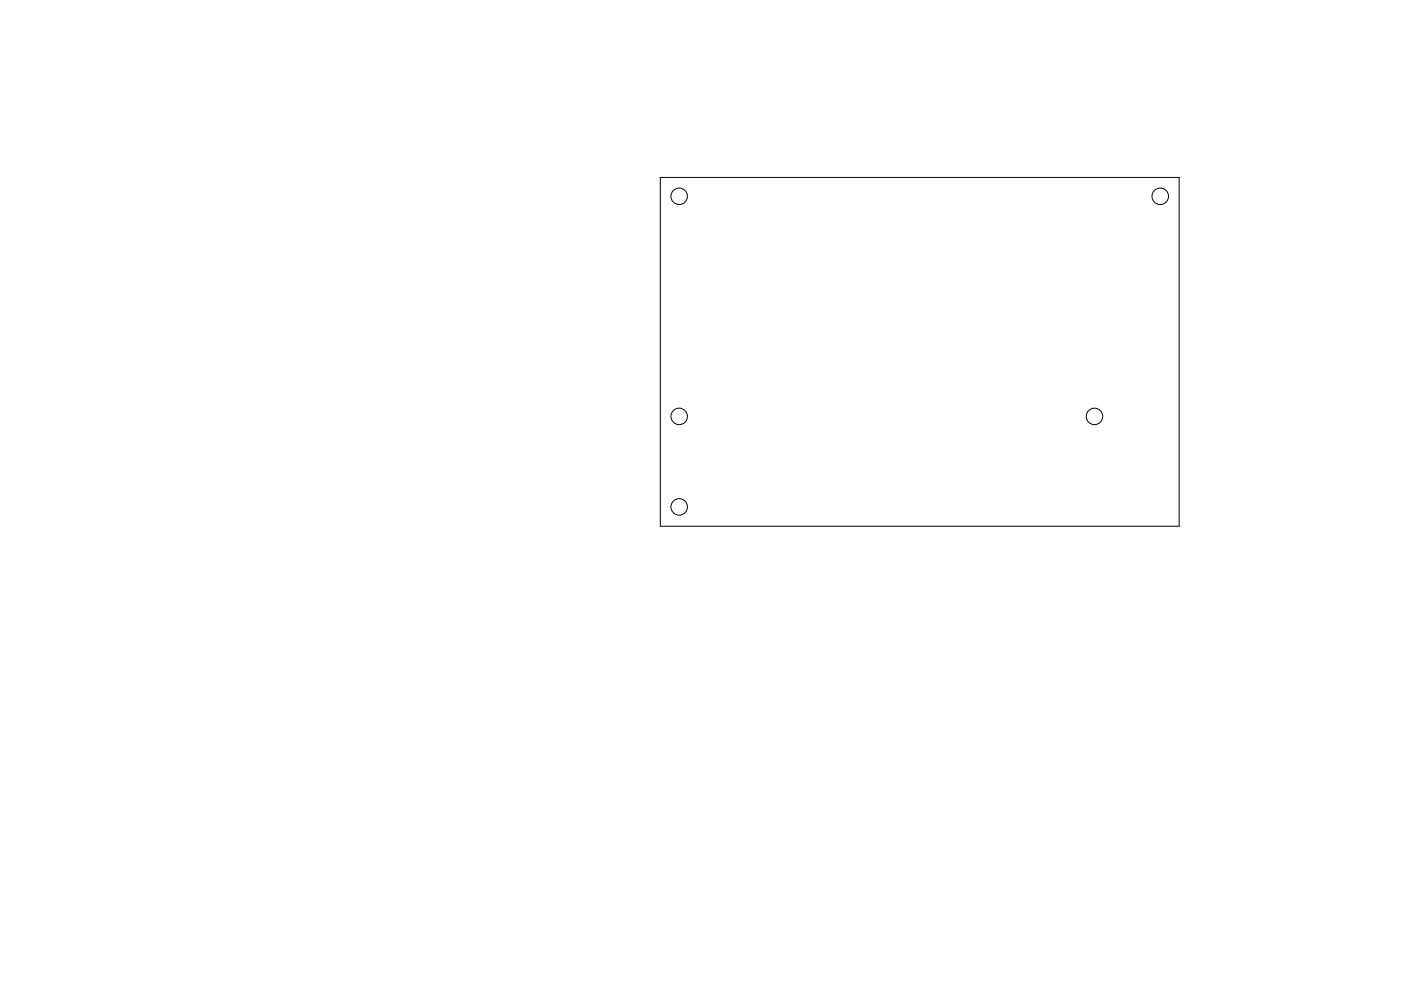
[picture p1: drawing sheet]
<svg xmlns="http://www.w3.org/2000/svg" width="297mm" height="210mm" viewBox="0 0 297 210" stroke-linecap="round" stroke-linejoin="round" font-family="sans-serif">
<g fill="none" stroke="#000" stroke-width=".21">
<path d="M140 37.6h110v74h-110z"/>
<circle cx="144" cy="41.6" r="1.75"/>
<circle cx="246" cy="41.6" r="1.75"/>
<circle cx="144" cy="88.3" r="1.75"/>
<circle cx="232" cy="88.3" r="1.75"/>
<circle cx="144" cy="107.5" r="1.75"/>
</g>
</svg>
